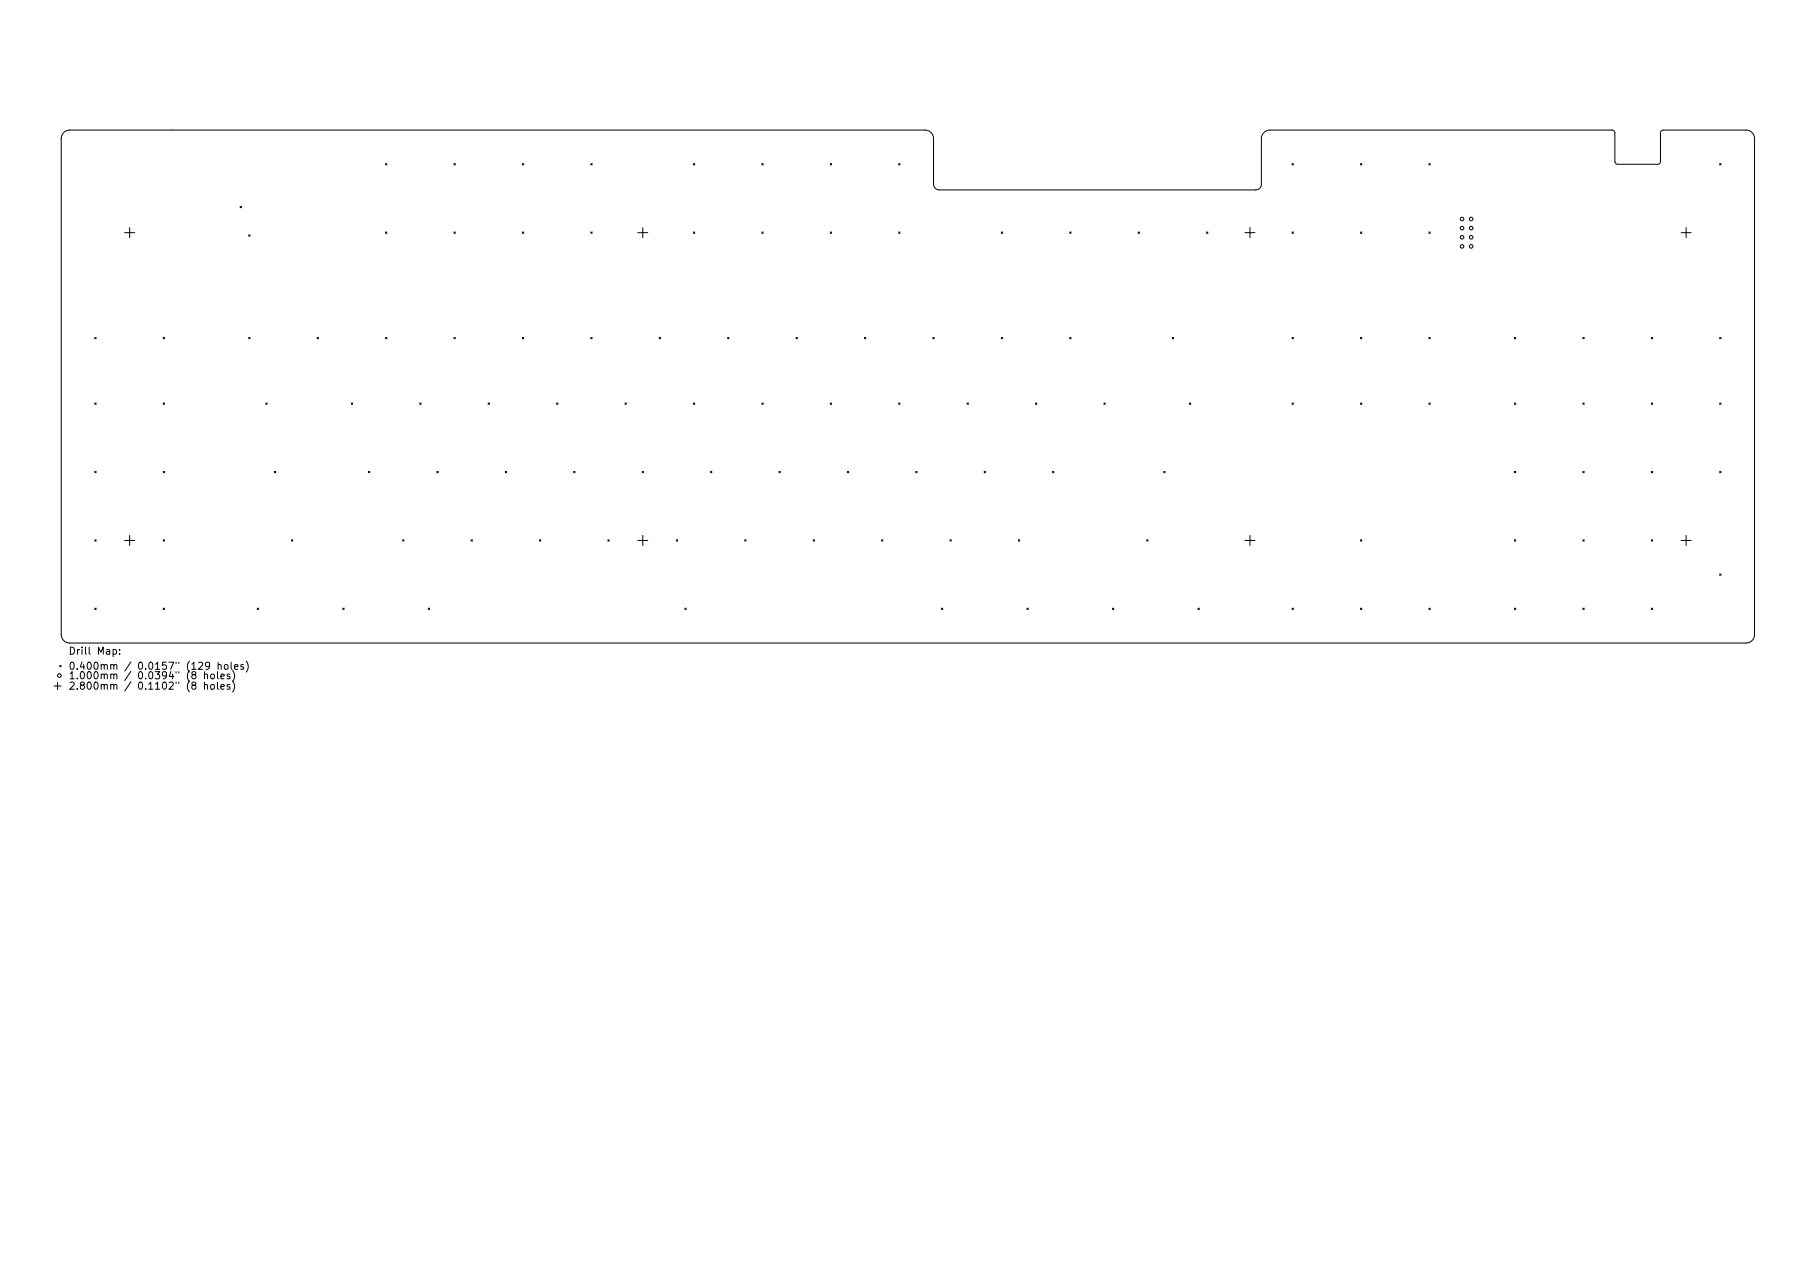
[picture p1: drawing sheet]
<svg xmlns="http://www.w3.org/2000/svg" width="297mm" height="210mm" viewBox="0 0 297 210" stroke-linecap="round" stroke-linejoin="round" font-family="sans-serif">
<defs><g id="words">
<g font-size="1.6">
<text x="11.2" y="107.1">Drill Map:</text>
<text x="11.2" y="109.6">0.400mm / 0.0157&quot; (129 holes)</text>
<text x="11.2" y="111.1">1.000mm / 0.0394&quot; (8 holes)</text>
<text x="11.2" y="112.8">2.800mm / 0.1102&quot; (8 holes)</text>
</g>
</g></defs>
<g fill="none" stroke="#000" stroke-width=".16">
<path d="M10.4 21.7l.5-.3 .5-.1h139.9a1.4 1.4 0 0 1 1.4 1.4v7.4a.93 .93 0 0 0 .9 1h51.8a.93 .93 0 0 0 .9-1v-7.4a1.4 1.4 0 0 1 1.4-1.4h56l.3 .1 .1 .3v4.8l.2 .3 .3 .1h6.5l.3-.1 .2-.4v-4.7l.1-.2 .2-.2h13.7a1.4 1.4 0 0 1 1.4 1.4v81.1a1.4 1.4 0 0 1-1.4 1.4h-274.2a1.4 1.4 0 0 1-1.4-1.4v-81.1l.1-.6zM20.4 38.1h1.6M21.2 37.2v1.7M39.3 33.8l.2 .2M39.5 33.8l-.2 .2M40.7 38.4l.2 .3M40.9 38.4l-.2 .3M63.1 26.8l.2 .2M63.1 38l.2 .2M63.3 26.8l-.2 .2M63.3 38l-.2 .2M74.2 38l.3 .2"/>
<path d="M74.2 26.8l.3 .2M74.5 26.8l-.3 .2M74.5 38l-.3 .2M85.4 26.8l.3 .2M85.4 38l.3 .2M85.7 38l-.3 .2M85.7 26.8l-.3 .2M96.6 26.8l.3 .2M96.6 38l.3 .2M96.9 26.8l-.3 .2M96.9 38l-.3 .2M104.3 38.1h1.7"/>
<path d="M105.1 37.2v1.7M113.4 26.8l.2 .2M113.4 38l.2 .2M113.6 26.8l-.2 .2M113.6 38l-.2 .2M124.6 26.8l.2 .2M124.6 38l.2 .2M124.8 26.8l-.2 .2M124.8 38l-.2 .2M135.8 38l.2 .2M135.8 26.8l.2 .2M136 26.8l-.2 .2"/>
<path d="M136 38l-.2 .2M147 38l.2 .2M147 26.8l.2 .2M147.2 26.8l-.2 .2M147.2 38l-.2 .2M163.8 38l.2 .2M164 38l-.2 .2M175 38l.2 .2M175.2 38l-.2 .2M186.2 38l.2 .2M186.4 38l-.2 .2M197.3 38l.3 .2"/>
<path d="M197.6 38l-.3 .2M203.6 38.1h1.7M204.5 37.2v1.7M211.3 26.8l.3 .2M211.3 38l.3 .2M211.6 26.8l-.3 .2M211.6 38l-.3 .2M222.5 26.8l.3 .2M222.5 38l.3 .2M222.8 26.8l-.3 .2M222.8 38l-.3 .2M233.7 38l.2 .2"/>
<path d="M233.7 26.8l.2 .2M233.9 26.8l-.2 .2M233.9 38l-.2 .2M275 38.1h1.6M275.8 37.2v1.7M281.3 26.8l.2 .2M281.5 26.8l-.2 .2M15.5 55.2l.2 .2M15.7 55.2l-.2 .2M26.7 55.2l.2 .2M26.9 55.2l-.2 .2M40.7 55.2l.2 .2"/>
<path d="M40.9 55.2l-.2 .2M51.9 55.2l.2 .2M52.1 55.2l-.2 .2M63.1 55.2l.2 .2M63.3 55.2l-.2 .2M74.2 55.2l.3 .2M74.5 55.2l-.3 .2M85.4 55.2l.3 .2M85.7 55.2l-.3 .2M96.6 55.2l.3 .2M96.9 55.2l-.3 .2M107.8 55.2l.3 .2"/>
<path d="M108.1 55.2l-.3 .2M119 55.2l.2 .2M119.2 55.2l-.2 .2M130.2 55.2l.2 .2M130.4 55.2l-.2 .2M141.4 55.2l.2 .2M141.6 55.2l-.2 .2M152.6 55.2l.2 .2M152.8 55.2l-.2 .2M163.8 55.2l.2 .2M164 55.2l-.2 .2M175 55.2l.2 .2"/>
<path d="M175.2 55.2l-.2 .2M191.7 55.2l.3 .2M192 55.2l-.3 .2M211.3 55.2l.3 .2M211.6 55.2l-.3 .2M222.5 55.2l.3 .2M222.8 55.2l-.3 .2M233.7 55.2l.2 .2M233.9 55.2l-.2 .2M247.7 55.2l.2 .2M247.9 55.2l-.2 .2M258.9 55.2l.2 .2"/>
<path d="M259.1 55.2l-.2 .2M270.1 55.2l.2 .2M270.3 55.2l-.2 .2M281.3 55.2l.2 .2M281.5 55.2l-.2 .2M15.5 65.9l.2 .3M15.5 77.1l.2 .3M15.7 65.9l-.2 .3M15.7 77.1l-.2 .3M26.7 65.9l.2 .3M26.7 77.1l.2 .3M26.9 65.9l-.2 .3"/>
<path d="M26.9 77.1l-.2 .3M43.5 65.9l.2 .3M43.7 65.9l-.2 .3M44.9 77.1l.2 .3M45.1 77.1l-.2 .3M57.5 65.9l.2 .3M57.7 65.9l-.2 .3M60.3 77.1l.2 .3M60.5 77.1l-.2 .3M68.6 65.9l.3 .3M68.9 65.9l-.3 .3M71.4 77.1l.3 .3"/>
<path d="M71.7 77.1l-.3 .3M79.8 65.9l.3 .3M80.1 65.9l-.3 .3M82.6 77.1l.3 .3M82.9 77.1l-.3 .3M91 65.9l.3 .3M91.3 65.9l-.3 .3M93.8 77.1l.3 .3M94.1 77.1l-.3 .3M102.2 65.9l.3 .3M102.5 65.9l-.3 .3M105 77.1l.3 .3"/>
<path d="M105.3 77.1l-.3 .3M113.4 65.9l.2 .3M113.6 65.9l-.2 .3M116.2 77.1l.2 .3M116.4 77.1l-.2 .3M124.6 65.9l.2 .3M124.8 65.9l-.2 .3M127.4 77.1l.2 .3M127.6 77.1l-.2 .3M135.8 65.9l.2 .3M136 65.9l-.2 .3M138.6 77.1l.2 .3"/>
<path d="M138.8 77.1l-.2 .3M147 65.9l.2 .3M147.2 65.9l-.2 .3M149.8 77.1l.2 .3M150 77.1l-.2 .3M158.2 65.9l.2 .3M158.4 65.9l-.2 .3M161 77.1l.2 .3M161.2 77.1l-.2 .3M169.4 65.9l.2 .3M169.6 65.9l-.2 .3M172.2 77.1l.2 .3"/>
<path d="M172.4 77.1l-.2 .3M180.6 65.9l.2 .3M180.8 65.9l-.2 .3M190.3 77.1l.3 .3M190.6 77.1l-.3 .3M194.5 65.9l.3 .3M194.8 65.9l-.3 .3M211.3 65.9l.3 .3M211.6 65.9l-.3 .3M222.5 65.9l.3 .3M222.8 65.9l-.3 .3M233.7 65.9l.2 .3"/>
<path d="M233.9 65.9l-.2 .3M247.7 65.9l.2 .3M247.7 77.1l.2 .3M247.9 65.9l-.2 .3M247.9 77.1l-.2 .3M258.9 65.9l.2 .3M258.9 77.1l.2 .3M259.1 65.9l-.2 .3M259.1 77.1l-.2 .3M270.1 65.9l.2 .3M270.1 77.1l.2 .3M270.3 65.9l-.2 .3"/>
<path d="M270.3 77.1l-.2 .3M281.3 77.1l.2 .3M281.3 65.9l.2 .3M281.5 65.9l-.2 .3M281.5 77.1l-.2 .3M15.5 88.3l.2 .2M15.5 99.5l.2 .2M15.7 88.3l-.2 .2M15.7 99.5l-.2 .2M20.4 88.4h1.6M21.2 87.6v1.7M26.7 88.3l.2 .2"/>
<path d="M26.7 99.5l.2 .2M26.9 88.3l-.2 .2M26.9 99.5l-.2 .2M42.1 99.5l.2 .2M42.3 99.5l-.2 .2M47.7 88.3l.2 .2M47.9 88.3l-.2 .2M56.1 99.5l.2 .2M56.3 99.5l-.2 .2M65.9 88.3l.2 .2M66.1 88.3l-.2 .2M70 99.5l.3 .2"/>
<path d="M70.3 99.5l-.3 .2M77 88.3l.3 .2M77.3 88.3l-.3 .2M88.2 88.3l.3 .2M88.5 88.3l-.3 .2M99.4 88.3l.3 .2M99.7 88.3l-.3 .2M104.3 88.4h1.7M105.1 87.6v1.7M110.6 88.3l.2 .2M110.8 88.3l-.2 .2M112 99.5l.2 .2"/>
<path d="M112.2 99.5l-.2 .2M121.8 88.3l.2 .2M122 88.3l-.2 .2M133 88.3l.2 .2M133.2 88.3l-.2 .2M144.2 88.3l.2 .2M144.4 88.3l-.2 .2M154 99.5l.2 .2M154.2 99.5l-.2 .2M155.4 88.3l.2 .2M155.6 88.3l-.2 .2M166.6 88.3l.2 .2"/>
<path d="M166.8 88.3l-.2 .2M168 99.5l.2 .2M168.2 99.5l-.2 .2M182 99.5l.2 .2M182.2 99.5l-.2 .2M187.6 88.3l.2 .2M187.8 88.3l-.2 .2M195.9 99.5l.3 .2M196.2 99.5l-.3 .2M203.6 88.4h1.7M204.5 87.6v1.7M211.3 99.5l.3 .2"/>
<path d="M211.6 99.5l-.3 .2M222.5 88.3l.3 .2M222.5 99.5l.3 .2M222.8 88.3l-.3 .2M222.8 99.5l-.3 .2M233.7 99.5l.2 .2M233.9 99.5l-.2 .2M247.7 88.3l.2 .2M247.7 99.5l.2 .2M247.9 88.3l-.2 .2M247.9 99.5l-.2 .2M258.9 99.5l.2 .2"/>
<path d="M258.9 88.3l.2 .2M259.1 88.3l-.2 .2M259.1 99.5l-.2 .2M270.1 88.3l.2 .2M270.1 99.5l.2 .2M270.3 88.3l-.2 .2M270.3 99.5l-.2 .2M275 88.4h1.6M275.8 87.6v1.7M281.3 93.9l.2 .2M281.5 93.9l-.2 .2M8.8 112.2h1.2"/>
<path d="M9.4 111.7v1.1M9.8 108.9l.2 .2M10 108.9l-.2 .2M18.5 106.3h.3l.3 .2-.1 .5h-.5M19.6 106.9v.2M19.6 106.3v.1M33.4 110.4l.2-.1h.3v.8M33.4 112.1l.2-.1 .3 .1v.7M33.4 109.9v1.2M33.4 111.6v1.2M34.3 108.9l-.2 .2-.4-.1-.1-.1 .1-.5 .4-.1 .1 .2a.78 .78 0 0 1-.3 1h-.2M34.5 110.4l.2-.1 .3 .1 .1 .4-.1 .2-.3 .1-.2-.1z"/>
<path d="M34.5 112.1l.2-.1 .3 .1 .1 .5-.1 .1-.3 .1-.2-.1zM35.6 109.9v1l.1 .2M35.6 111.6v1l.1 .2M35.7 108.9l.2-.2 .2 .1 .1 .7M35.7 108.3v1.2M36.1 110.7l.6-.1-.1-.3h-.3l-.2 .2 .1 .5h.4M36.1 112.4l.6-.1-.1-.2-.3-.1-.2 .2 .1 .5h.4M36.8 108.8l.3-.1 .2 .3v.3l-.2 .2h-.3l-.1-.2zM37.6 110.3h-.3l-.2 .2 .1 .1 .4 .1v.3h-.5M37.6 112.1l-.3-.1-.2 .2 .1 .1 .4 .1v.3h-.5M37.8 108.3v1.1l.2 .1M38 109.7a1.35 1.35 0 0 1 0 1.8"/>
<path d="M38 111.4a1.35 1.35 0 0 1 0 1.8M38.4 109.1l.5-.1v-.2l-.4-.1-.1 .2v.6h.5M39.8 108.8l-.3-.1-.1 .2v.2l.4 .1v.3h-.4M40.3 108.2a1.35 1.35 0 0 1 0 1.8"/>
<circle cx="239.1" cy="38.8" r=".29"/>
<circle cx="239.1" cy="37.3" r=".29"/>
<circle cx="239.1" cy="35.8" r=".29"/>
<circle cx="240.6" cy="38.8" r=".29"/>
<circle cx="240.6" cy="37.3" r=".29"/>
<circle cx="240.6" cy="35.8" r=".29"/>
<circle cx="239.1" cy="40.3" r=".29"/>
<circle cx="240.6" cy="40.3" r=".29"/>
<circle cx="9.7" cy="110.5" r=".29"/>
</g>
<use href="#words"/>
</svg>
